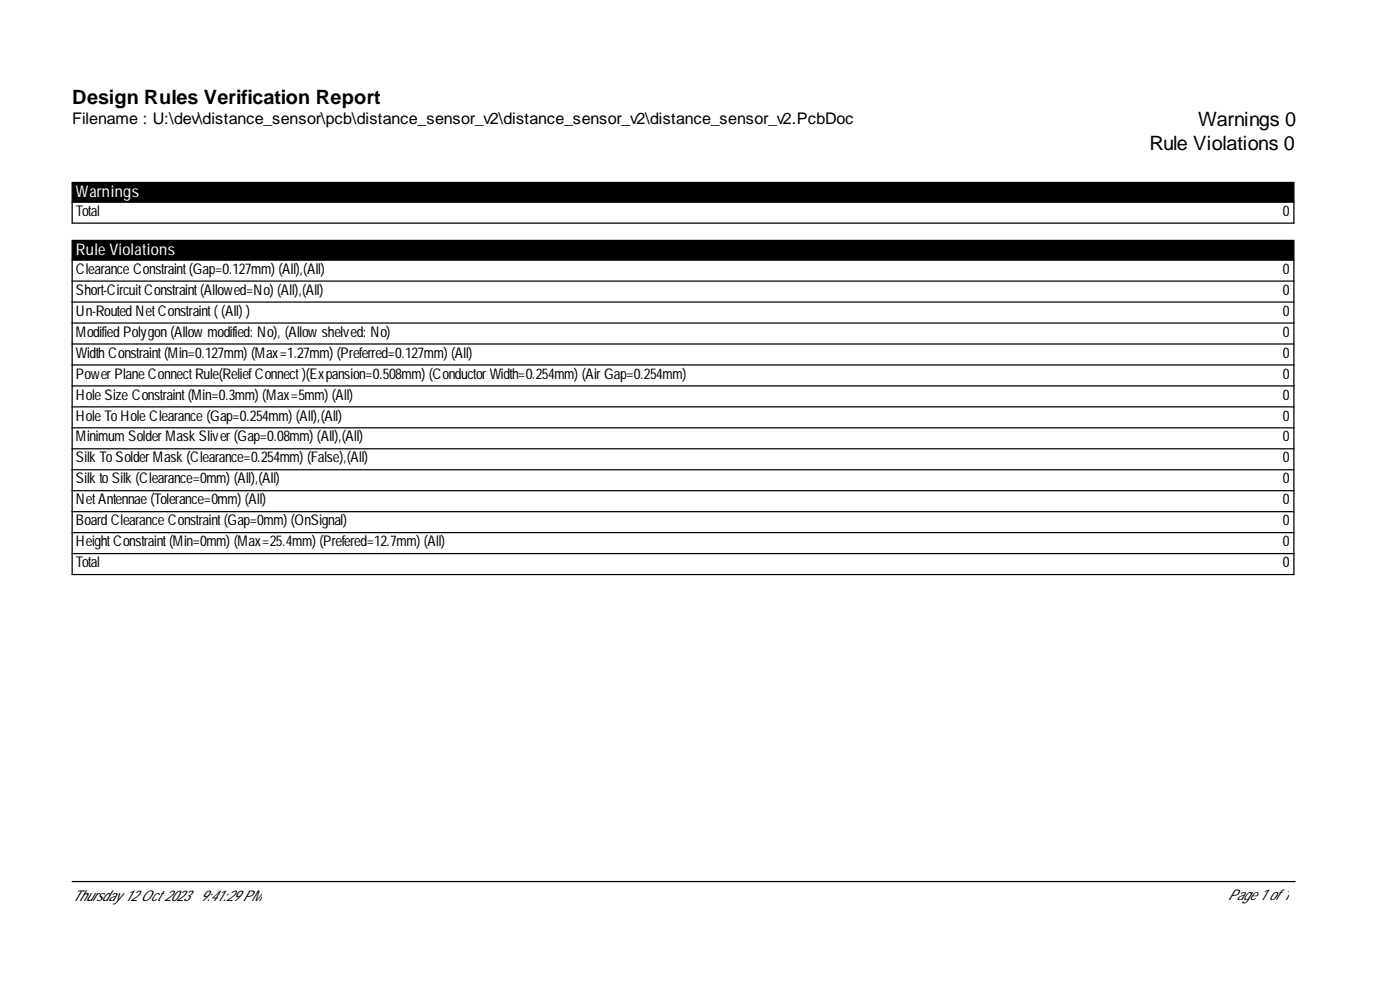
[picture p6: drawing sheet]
<svg xmlns="http://www.w3.org/2000/svg" width="950mm" height="666mm" viewBox="0 0 950 666" stroke-linecap="round" stroke-linejoin="round" font-family="sans-serif">
<defs><g id="words">
<g font-size="13.4">
<text x="49" y="71">Design Rules Verification Report</text>
<text x="813" y="86">Warnings 0</text>
<text x="780" y="102">Rule Violations 0</text>
</g>
<text font-size="10.9" x="49" y="84">Filename : U:\dev\distance_sensor\pcb\distance_sensor_v2\distance_sensor_v2\distance_sensor_v2.PcbDoc</text>
<g font-size="10.9" fill="#fff">
<text x="51" y="134">Warnings</text>
<text x="51" y="173">Rule Violations</text>
</g>
<g font-size="10">
<text x="51" y="146">Total</text>
<text x="870" y="146">0</text>
<text x="51" y="186">Clearance Constraint(Gap=0.127mm) (All),(All)</text>
<text x="870" y="186">0</text>
<text x="51" y="200">Short-CircuitConstraint(Allowed=No) (All),(All)</text>
<text x="870" y="200">0</text>
<text x="51" y="214">Un-Routed NetConstraint((All) )</text>
<text x="870" y="214">0</text>
<text x="51" y="228">Modified Polygon (Allowmodified: No), (Allowshelved: No)</text>
<text x="870" y="228">0</text>
<text x="51" y="243">Width Constraint(Min=0.127mm) (Max=1.27mm) (Preferred=0.127mm) (All)</text>
<text x="870" y="243">0</text>
<text x="51" y="257">PowerPlane ConnectRule(ReliefConnect)(Expansion=0.508mm) (ConductorWidth=0.254mm) (AirGap=0.254mm)</text>
<text x="870" y="257">0</text>
<text x="51" y="271">Hole Size Constraint(Min=0.3mm) (Max=5mm) (All)</text>
<text x="870" y="271">0</text>
<text x="51" y="285">Hole To Hole Clearance (Gap=0.254mm) (All),(All)</text>
<text x="870" y="285">0</text>
<text x="51" y="299">Minimum SolderMask Sliver(Gap=0.08mm) (All),(All)</text>
<text x="870" y="299">0</text>
<text x="51" y="314">Silk To SolderMask (Clearance=0.254mm) (False),(All)</text>
<text x="870" y="314">0</text>
<text x="51" y="328">Silk to Silk (Clearance=0mm) (All),(All)</text>
<text x="870" y="328">0</text>
<text x="51" y="342">NetAntennae (Tolerance=0mm) (All)</text>
<text x="870" y="342">0</text>
<text x="51" y="356">Board Clearance Constraint(Gap=0mm) (OnSignal)</text>
<text x="870" y="356">0</text>
<text x="51" y="371">HeightConstraint(Min=0mm) (Max=25.4mm) (Prefered=12.7mm) (All)</text>
<text x="870" y="371">0</text>
<text x="51" y="385">Total</text>
<text x="870" y="385">0</text>
<text x="49" y="611">Thursday 12Oct2023</text>
<text x="136" y="611">9:41:29PM</text>
<text x="833" y="610">Page 1 of1</text>
</g>
</g></defs>
<path d="M49 124h829v13h-829zM49 163h829v13h-829z" fill="#000" stroke="#000" stroke-width=".84"/>
<g fill="none" stroke="#000" stroke-width=".84">
<path d="M49 137v14h829v-14M49 176v214h829v-214M49 191h829M49 205h829M49 219h829M49 233h829M49 248h829M49 262h829M49 276h829M49 290h829M49 304h829M49 319h829"/>
<path d="M49 333h829M49 347h829M49 361h829M49 375h829M49 598h830"/>
</g>
<use href="#words"/>
</svg>
